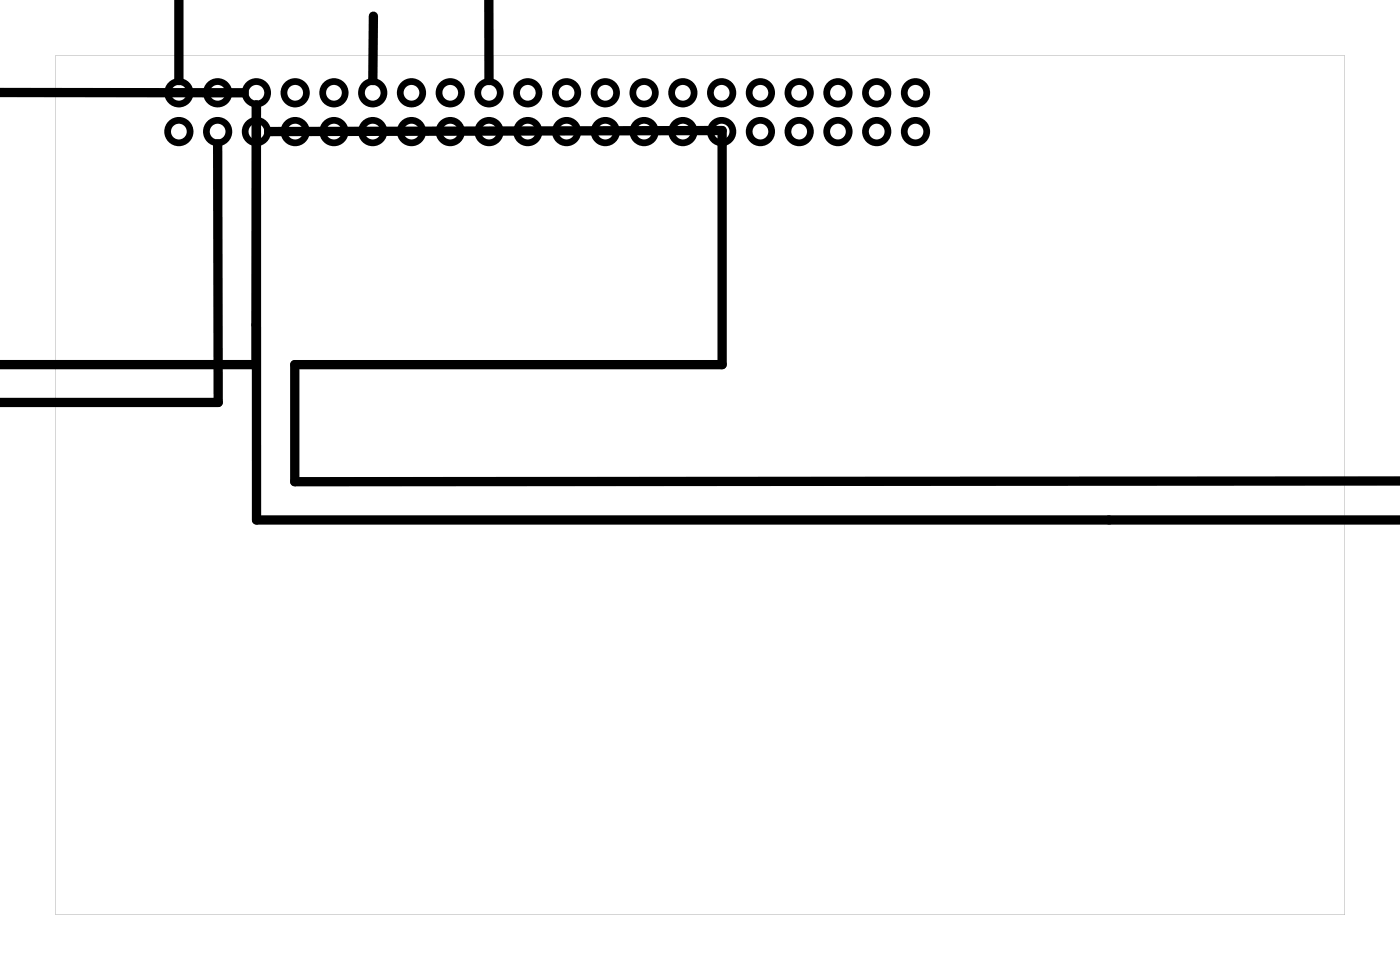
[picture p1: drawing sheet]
<svg xmlns="http://www.w3.org/2000/svg" width="92mm" height="63mm" viewBox="0 0 92 63" stroke-linecap="round" stroke-linejoin="round" font-family="sans-serif">
<path d="M3.6 3.6h84.5v56.3h-84.5zM3.6 3.6v56.3h84.5v-56.3z" fill="#000"/>
<g fill="none" stroke="#000" stroke-width=".44">
<circle cx="11.7" cy="8.6" r=".74"/>
<circle cx="11.7" cy="6.1" r=".74"/>
<circle cx="14.3" cy="8.6" r=".74"/>
<circle cx="14.3" cy="6.1" r=".74"/>
<circle cx="16.8" cy="8.6" r=".74"/>
<circle cx="16.8" cy="6.1" r=".74"/>
<circle cx="19.3" cy="8.6" r=".74"/>
<circle cx="19.3" cy="6.1" r=".74"/>
<circle cx="21.9" cy="8.6" r=".74"/>
<circle cx="21.9" cy="6.1" r=".74"/>
<circle cx="24.4" cy="8.6" r=".74"/>
<circle cx="24.4" cy="6.1" r=".74"/>
<circle cx="27" cy="8.6" r=".74"/>
<circle cx="27" cy="6.1" r=".74"/>
<circle cx="29.5" cy="8.6" r=".74"/>
<circle cx="29.5" cy="6.1" r=".74"/>
<circle cx="32" cy="8.6" r=".74"/>
<circle cx="32" cy="6.1" r=".74"/>
<circle cx="34.6" cy="8.6" r=".74"/>
<circle cx="34.6" cy="6.1" r=".74"/>
<circle cx="37.1" cy="8.6" r=".74"/>
<circle cx="37.1" cy="6.1" r=".74"/>
<circle cx="39.7" cy="8.6" r=".74"/>
<circle cx="39.7" cy="6.1" r=".74"/>
<circle cx="42.2" cy="8.6" r=".74"/>
<circle cx="42.2" cy="6.1" r=".74"/>
<circle cx="44.7" cy="8.6" r=".74"/>
<circle cx="44.7" cy="6.1" r=".74"/>
<circle cx="47.3" cy="8.6" r=".74"/>
<circle cx="47.3" cy="6.1" r=".74"/>
<circle cx="49.8" cy="8.6" r=".74"/>
<circle cx="49.8" cy="6.1" r=".74"/>
<circle cx="52.4" cy="8.6" r=".74"/>
<circle cx="52.4" cy="6.1" r=".74"/>
<circle cx="54.9" cy="8.6" r=".74"/>
<circle cx="54.9" cy="6.1" r=".74"/>
<circle cx="57.4" cy="8.6" r=".74"/>
<circle cx="57.4" cy="6.1" r=".74"/>
<circle cx="60" cy="8.6" r=".74"/>
<circle cx="60" cy="6.1" r=".74"/>
</g>
<path d="M11.7 0v5.3M32 0v5.3M-.1 6.1h16.1M14.3 9.4v16.9h-14.4M16.8 6.9v27.1h75M17.6 8.6l29.7-.1v15.4h-28v7.6h72.5M24.5 1.1l-.1 4.2M16.8 21.3v2.6h-16.9" fill="none" stroke="#000" stroke-width=".61"/>
</svg>
